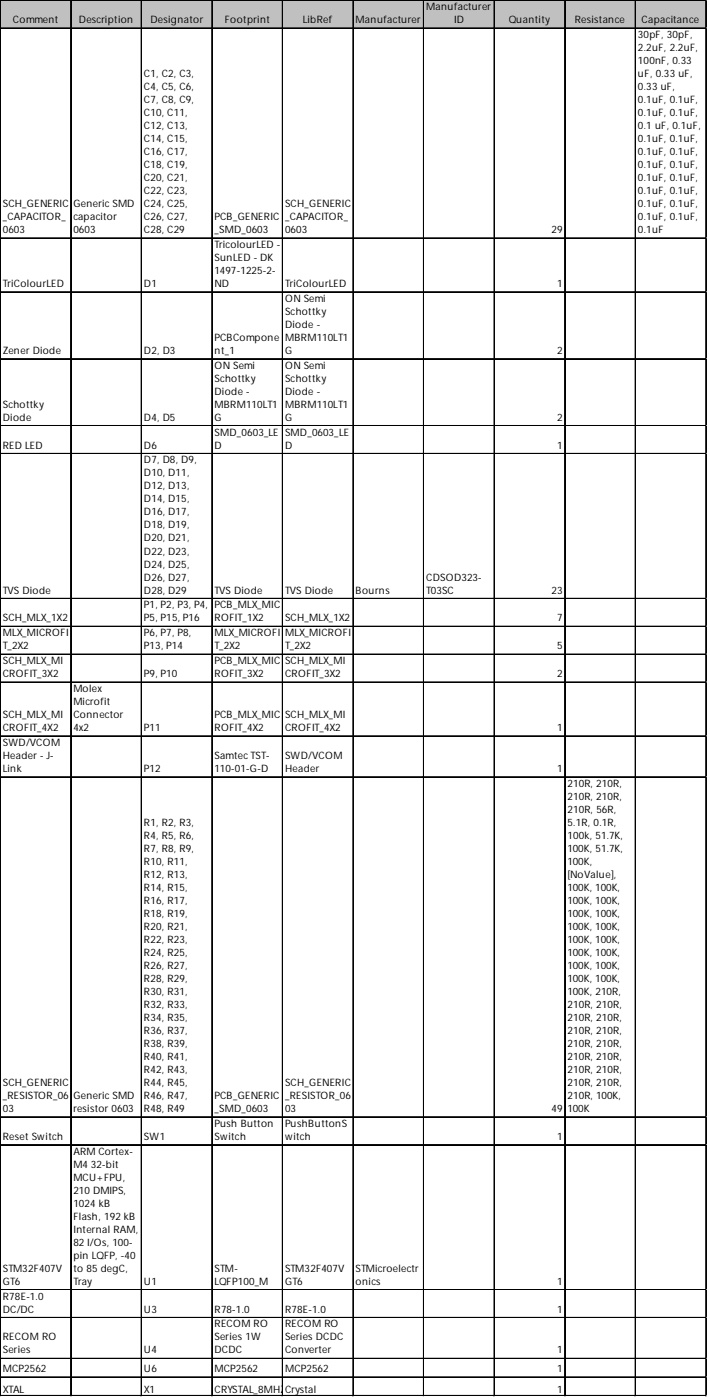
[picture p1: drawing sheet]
<svg xmlns="http://www.w3.org/2000/svg" width="192mm" height="378mm" viewBox="0 0 192 378" stroke-linecap="round" stroke-linejoin="round" font-family="sans-serif">
<defs><g id="words">
<g font-size="2.8">
<text x="115" y="2.7">Manufacturer</text>
<text x="3.5" y="6.2">Comment</text>
<text x="21.3" y="6.2">Description</text>
<text x="40.6" y="6.2">Designator</text>
<text x="60.6" y="6.2">Footprint</text>
<text x="81.7" y="6.2">LibRef</text>
<text x="96" y="6.2">Manufacturer</text>
<text x="122.5" y="6.2">ID</text>
<text x="137.3" y="6.2">Quantity</text>
<text x="155.1" y="6.2">Resistance</text>
<text x="172.1" y="10.2">30pF, 30pF,</text>
<text x="173.1" y="6.2">Capacitance</text>
<text x="172.1" y="13.8">2.2uF, 2.2uF,</text>
<text x="172.1" y="17.3">100nF, 0.33</text>
<text x="38.8" y="20.8">C1, C2, C3,</text>
<text x="172.1" y="20.8">uF, 0.33 uF,</text>
<text x="38.8" y="24.3">C4, C5, C6,</text>
<text x="38.8" y="27.8">C7, C8, C9,</text>
<text x="172.1" y="24.3">0.33 uF,</text>
<text x="172.1" y="27.8">0.1uF, 0.1uF,</text>
<text x="38.8" y="31.3">C10, C11,</text>
<text x="38.8" y="34.8">C12, C13,</text>
<text x="172.1" y="31.3">0.1uF, 0.1uF,</text>
<text x="172.1" y="34.8">0.1 uF, 0.1uF,</text>
<text x="38.8" y="38.3">C14, C15,</text>
<text x="38.8" y="41.8">C16, C17,</text>
<text x="172.1" y="38.3">0.1uF, 0.1uF,</text>
<text x="172.1" y="41.8">0.1uF, 0.1uF,</text>
<text x="38.8" y="45.3">C18, C19,</text>
<text x="172.1" y="45.3">0.1uF, 0.1uF,</text>
<text x="38.8" y="48.9">C20, C21,</text>
<text x="38.8" y="52.4">C22, C23,</text>
<text x="172.1" y="48.9">0.1uF, 0.1uF,</text>
<text x="172.1" y="52.4">0.1uF, 0.1uF,</text>
<text x=".8" y="55.9">SCH_GENERIC</text>
<text x=".8" y="59.4">_CAPACITOR_</text>
<text x="19.8" y="55.9">Generic SMD</text>
<text x="19.8" y="59.4">capacitor</text>
<text x="38.8" y="55.9">C24, C25,</text>
<text x="38.8" y="59.4">C26, C27,</text>
<text x="57.9" y="59.4">PCB_GENERIC</text>
<text x="76.9" y="55.9">SCH_GENERIC</text>
<text x="76.9" y="59.4">_CAPACITOR_</text>
<text x="172.1" y="55.9">0.1uF, 0.1uF,</text>
<text x="172.1" y="59.4">0.1uF, 0.1uF,</text>
<text x=".8" y="62.9">0603</text>
<text x="19.8" y="62.9">0603</text>
<text x="38.8" y="62.9">C28, C29</text>
<text x="57.9" y="62.9">_SMD_0603</text>
<text x="76.9" y="62.9">0603</text>
<text x="148.8" y="62.9">29</text>
<text x="172.1" y="62.9">0.1uF</text>
<text x="57.9" y="66.9">TricolourLED -</text>
<text x="57.9" y="70.4">SunLED - DK</text>
<text x=".8" y="77.4">TriColourLED</text>
<text x="38.8" y="77.4">D1</text>
<text x="57.9" y="73.9">1497-1225-2-</text>
<text x="57.9" y="77.4">ND</text>
<text x="76.9" y="77.4">TriColourLED</text>
<text x="150.3" y="77.4">1</text>
<text x="76.9" y="81.4">ON Semi</text>
<text x="76.9" y="85">Schottky</text>
<text x="76.9" y="88.5">Diode -</text>
<text x=".8" y="95.5">Zener Diode</text>
<text x="38.8" y="95.5">D2, D3</text>
<text x="57.9" y="92">PCBCompone</text>
<text x="57.9" y="95.5">nt_1</text>
<text x="76.9" y="92">MBRM110LT1</text>
<text x="76.9" y="95.5">G</text>
<text x="150.3" y="95.5">2</text>
<text x="57.9" y="99.5">ON Semi</text>
<text x="76.9" y="99.5">ON Semi</text>
<text x="57.9" y="103">Schottky</text>
<text x="57.9" y="106.5">Diode -</text>
<text x="76.9" y="103">Schottky</text>
<text x="76.9" y="106.5">Diode -</text>
<text x=".8" y="110">Schottky</text>
<text x=".8" y="113.5">Diode</text>
<text x="38.8" y="113.5">D4, D5</text>
<text x="57.9" y="110">MBRM110LT1</text>
<text x="57.9" y="113.5">G</text>
<text x="76.9" y="110">MBRM110LT1</text>
<text x="76.9" y="113.5">G</text>
<text x="150.3" y="113.5">2</text>
<text x="57.9" y="117.6">SMD_0603_LE</text>
<text x="76.9" y="117.6">SMD_0603_LE</text>
<text x=".8" y="121.1">RED LED</text>
<text x="38.8" y="121.1">D6</text>
<text x="38.8" y="125.1">D7, D8, D9,</text>
<text x="57.9" y="121.1">D</text>
<text x="76.9" y="121.1">D</text>
<text x="150.3" y="121.1">1</text>
<text x="38.8" y="128.6">D10, D11,</text>
<text x="38.8" y="132.1">D12, D13,</text>
<text x="38.8" y="135.6">D14, D15,</text>
<text x="38.8" y="139.1">D16, D17,</text>
<text x="38.8" y="142.6">D18, D19,</text>
<text x="38.8" y="146.1">D20, D21,</text>
<text x="38.8" y="149.6">D22, D23,</text>
<text x="38.8" y="153.2">D24, D25,</text>
<text x=".8" y="160.2">TVS Diode</text>
<text x="38.8" y="156.7">D26, D27,</text>
<text x="38.8" y="160.2">D28, D29</text>
<text x="57.9" y="160.2">TVS Diode</text>
<text x="76.9" y="160.2">TVS Diode</text>
<text x="96" y="160.2">Bourns</text>
<text x="115" y="156.7">CDSOD323-</text>
<text x="115" y="160.2">T03SC</text>
<text x="148.8" y="160.2">23</text>
<text x=".8" y="167.7">SCH_MLX_1X2</text>
<text x="38.8" y="164.2">P1, P2, P3, P4,</text>
<text x="38.8" y="167.7">P5, P15, P16</text>
<text x="57.9" y="164.2">PCB_MLX_MIC</text>
<text x="57.9" y="167.7">ROFIT_1X2</text>
<text x="76.9" y="167.7">SCH_MLX_1X2</text>
<text x="150.3" y="167.7">7</text>
<text x=".8" y="171.7">MLX_MICROFI</text>
<text x="38.8" y="171.7">P6, P7, P8,</text>
<text x="57.9" y="171.7">MLX_MICROFI</text>
<text x="76.9" y="171.7">MLX_MICROFI</text>
<text x=".8" y="175.2">T_2X2</text>
<text x=".8" y="179.2">SCH_MLX_MI</text>
<text x="38.8" y="175.2">P13, P14</text>
<text x="57.9" y="175.2">T_2X2</text>
<text x="57.9" y="179.2">PCB_MLX_MIC</text>
<text x="76.9" y="175.2">T_2X2</text>
<text x="76.9" y="179.2">SCH_MLX_MI</text>
<text x="150.3" y="175.2">5</text>
<text x=".8" y="182.7">CROFIT_3X2</text>
<text x="38.8" y="182.7">P9, P10</text>
<text x="57.9" y="182.7">ROFIT_3X2</text>
<text x="76.9" y="182.7">CROFIT_3X2</text>
<text x="150.3" y="182.7">2</text>
<text x="19.8" y="186.8">Molex</text>
<text x="19.8" y="190.3">Microfit</text>
<text x=".8" y="193.8">SCH_MLX_MI</text>
<text x=".8" y="197.3">CROFIT_4X2</text>
<text x="19.8" y="193.8">Connector</text>
<text x="19.8" y="197.3">4x2</text>
<text x="38.8" y="197.3">P11</text>
<text x="57.9" y="193.8">PCB_MLX_MIC</text>
<text x="57.9" y="197.3">ROFIT_4X2</text>
<text x="76.9" y="193.8">SCH_MLX_MI</text>
<text x="76.9" y="197.3">CROFIT_4X2</text>
<text x="150.3" y="197.3">1</text>
<text x=".8" y="201.3">SWD/VCOM</text>
<text x=".8" y="204.8">Header - J-</text>
<text x=".8" y="208.3">Link</text>
<text x="38.8" y="208.3">P12</text>
<text x="57.9" y="204.8">Samtec TST-</text>
<text x="57.9" y="208.3">110-01-G-D</text>
<text x="76.9" y="204.8">SWD/VCOM</text>
<text x="76.9" y="208.3">Header</text>
<text x="150.3" y="208.3">1</text>
<text x="153.1" y="212.3">210R, 210R,</text>
<text x="153.1" y="215.8">210R, 210R,</text>
<text x="153.1" y="219.3">210R, 56R,</text>
<text x="38.8" y="222.9">R1, R2, R3,</text>
<text x="38.8" y="226.4">R4, R5, R6,</text>
<text x="153.1" y="222.9">5.1R, 0.1R,</text>
<text x="153.1" y="226.4">100k, 51.7K,</text>
<text x="38.8" y="229.9">R7, R8, R9,</text>
<text x="38.8" y="233.4">R10, R11,</text>
<text x="153.1" y="229.9">100K, 51.7K,</text>
<text x="153.1" y="233.4">100K,</text>
<text x="38.8" y="236.9">R12, R13,</text>
<text x="153.1" y="236.9">[NoValue],</text>
<text x="38.8" y="240.4">R14, R15,</text>
<text x="38.8" y="243.9">R16, R17,</text>
<text x="153.1" y="240.4">100K, 100K,</text>
<text x="153.1" y="243.9">100K, 100K,</text>
<text x="38.8" y="247.4">R18, R19,</text>
<text x="38.8" y="250.9">R20, R21,</text>
<text x="153.1" y="247.4">100K, 100K,</text>
<text x="153.1" y="250.9">100K, 100K,</text>
<text x="38.8" y="254.5">R22, R23,</text>
<text x="38.8" y="258">R24, R25,</text>
<text x="153.1" y="254.5">100K, 100K,</text>
<text x="153.1" y="258">100K, 100K,</text>
<text x="38.8" y="261.5">R26, R27,</text>
<text x="153.1" y="261.5">100K, 100K,</text>
<text x="38.8" y="265">R28, R29,</text>
<text x="38.8" y="268.5">R30, R31,</text>
<text x="153.1" y="265">100K, 100K,</text>
<text x="153.1" y="268.5">100K, 210R,</text>
<text x="38.8" y="272">R32, R33,</text>
<text x="38.8" y="275.5">R34, R35,</text>
<text x="153.1" y="272">210R, 210R,</text>
<text x="153.1" y="275.5">210R, 210R,</text>
<text x="38.8" y="279">R36, R37,</text>
<text x="153.1" y="279">210R, 210R,</text>
<text x="38.8" y="282.5">R38, R39,</text>
<text x="38.8" y="286">R40, R41,</text>
<text x="153.1" y="282.5">210R, 210R,</text>
<text x="153.1" y="286">210R, 210R,</text>
<text x=".8" y="293.1">SCH_GENERIC</text>
<text x="38.8" y="289.6">R42, R43,</text>
<text x="38.8" y="293.1">R44, R45,</text>
<text x="76.9" y="293.1">SCH_GENERIC</text>
<text x="153.1" y="289.6">210R, 210R,</text>
<text x="153.1" y="293.1">210R, 210R,</text>
<text x=".8" y="296.6">_RESISTOR_06</text>
<text x="19.8" y="296.6">Generic SMD</text>
<text x="38.8" y="296.6">R46, R47,</text>
<text x="57.9" y="296.6">PCB_GENERIC</text>
<text x="76.9" y="296.6">_RESISTOR_06</text>
<text x="153.1" y="296.6">210R, 100K,</text>
<text x=".8" y="300.1">03</text>
<text x="19.8" y="300.1">resistor 0603</text>
<text x="38.8" y="300.1">R48, R49</text>
<text x="57.9" y="300.1">_SMD_0603</text>
<text x="57.9" y="304.1">Push Button</text>
<text x="76.9" y="300.1">03</text>
<text x="76.9" y="304.1">PushButtonS</text>
<text x="148.8" y="300.1">49</text>
<text x="153.1" y="300.1">100K</text>
<text x=".8" y="307.6">Reset Switch</text>
<text x="19.8" y="311.6">ARM Cortex-</text>
<text x="38.8" y="307.6">SW1</text>
<text x="57.9" y="307.6">Switch</text>
<text x="76.9" y="307.6">witch</text>
<text x="150.3" y="307.6">1</text>
<text x="19.8" y="315.1">M4 32-bit</text>
<text x="19.8" y="318.6">MCU+FPU,</text>
<text x="19.8" y="322.1">210 DMIPS,</text>
<text x="19.8" y="325.7">1024 kB</text>
<text x="19.8" y="329.2">Flash, 192 kB</text>
<text x="19.8" y="332.7">Internal RAM,</text>
<text x="19.8" y="336.2">82 I/Os, 100-</text>
<text x="19.8" y="339.7">pin LQFP, -40</text>
<text x=".8" y="343.2">STM32F407V</text>
<text x=".8" y="346.7">GT6</text>
<text x="19.8" y="343.2">to 85 degC,</text>
<text x="19.8" y="346.7">Tray</text>
<text x="38.8" y="346.7">U1</text>
<text x="57.9" y="343.2">STM-</text>
<text x="57.9" y="346.7">LQFP100_M</text>
<text x="76.9" y="343.2">STM32F407V</text>
<text x="76.9" y="346.7">GT6</text>
<text x="96" y="343.2">STMicroelectr</text>
<text x="96" y="346.7">onics</text>
<text x="150.3" y="346.7">1</text>
<text x=".8" y="350.7">R78E-1.0</text>
<text x=".8" y="354.2">DC/DC</text>
<text x="38.8" y="354.2">U3</text>
<text x="57.9" y="354.2">R78-1.0</text>
<text x="57.9" y="358.3">RECOM RO</text>
<text x="76.9" y="354.2">R78E-1.0</text>
<text x="76.9" y="358.3">RECOM RO</text>
<text x="150.3" y="354.2">1</text>
<text x=".8" y="361.8">RECOM RO</text>
<text x=".8" y="365.3">Series</text>
<text x="38.8" y="365.3">U4</text>
<text x="57.9" y="361.8">Series 1W</text>
<text x="57.9" y="365.3">DCDC</text>
<text x="76.9" y="361.8">Series DCDC</text>
<text x="76.9" y="365.3">Converter</text>
<text x="150.3" y="365.3">1</text>
<text x=".8" y="370.3">MCP2562</text>
<text x="38.8" y="370.3">U6</text>
<text x="57.9" y="370.3">MCP2562</text>
<text x="76.9" y="370.3">MCP2562</text>
<text x="150.3" y="370.3">1</text>
<text x=".8" y="375.8">XTAL</text>
<text x="38.8" y="375.8">X1</text>
<text x="57.9" y="375.8">CRYSTAL_8MHZCrystal</text>
<text x="150.3" y="375.8">1</text>
</g>
</g></defs>
<path d="M.2 .2h190.4v7.6h-190.4z" fill="#c0c0c0"/>
<g fill="none" stroke="#000" stroke-width=".27">
<path d="M0 0v376.8M.1 0v376.8M.3 0h190.3M.3 .1h190.3M.3 7.5h190.3M.3 7.6h190.3M19 .2v376.6M19.2 .2v376.6M38.1 .2v376.6M38.2 .2v376.6M57.1 .2v376.6M57.2 .2v376.6"/>
<path d="M76.2 .2v376.6M76.3 .2v376.6M95.2 .2v376.6M95.3 .2v376.6M114.2 .2v376.6M114.4 .2v376.6M133.3 .2v376.6M133.4 .2v376.6M152.3 .2v376.6M152.4 .2v376.6M171.4 .2v376.6M171.5 .2v376.6"/>
<path d="M190.4 .2v376.6M190.5 .2v376.6M.3 64.2h190.3M.3 64.3h190.3M.3 78.7h190.3M.3 78.8h190.3M.3 96.8h190.3M.3 96.9h190.3M.3 114.8h190.3M.3 115h190.3M.3 122.3h190.3M.3 122.5h190.3"/>
<path d="M.3 161.5h190.3M.3 161.6h190.3M.3 169h190.3M.3 169.1h190.3M.3 176.5h190.3M.3 176.6h190.3M.3 184h190.3M.3 184.2h190.3M.3 198.6h190.3M.3 198.7h190.3M.3 209.6h190.3M.3 209.7h190.3"/>
<path d="M.3 301.4h190.3M.3 301.5h190.3M.3 308.9h190.3M.3 309h190.3M.3 348h190.3M.3 348.1h190.3M.3 355.5h190.3M.3 355.7h190.3M.3 366.6h190.3M.3 366.7h190.3M.3 371.6h190.3M.3 371.7h190.3"/>
<path d="M.3 376.6h190.3M.3 376.7h190.3"/>
</g>
<path d="M0 376.8v.1" fill="none" stroke="#d4d4d4" stroke-width=".27"/>
<path d="M0 376.8l.3 .1z" fill="#d4d4d4"/>
<path d="M19 376.8v.1" fill="none" stroke="#d4d4d4" stroke-width=".27"/>
<path d="M19 376.8l.3 .1z" fill="#d4d4d4"/>
<path d="M38.1 376.8v.1" fill="none" stroke="#d4d4d4" stroke-width=".27"/>
<path d="M38.1 376.8l.2 .1z" fill="#d4d4d4"/>
<path d="M57.1 376.8v.1" fill="none" stroke="#d4d4d4" stroke-width=".27"/>
<path d="M57.1 376.8l.3 .1z" fill="#d4d4d4"/>
<path d="M76.2 376.8v.1" fill="none" stroke="#d4d4d4" stroke-width=".27"/>
<path d="M76.2 376.8l.2 .1z" fill="#d4d4d4"/>
<path d="M95.2 376.8v.1" fill="none" stroke="#d4d4d4" stroke-width=".27"/>
<path d="M95.2 376.8l.3 .1z" fill="#d4d4d4"/>
<path d="M114.2 376.8v.1" fill="none" stroke="#d4d4d4" stroke-width=".27"/>
<path d="M114.2 376.8l.3 .1z" fill="#d4d4d4"/>
<path d="M133.3 376.8v.1" fill="none" stroke="#d4d4d4" stroke-width=".27"/>
<path d="M133.3 376.8l.2 .1z" fill="#d4d4d4"/>
<path d="M152.3 376.8v.1" fill="none" stroke="#d4d4d4" stroke-width=".27"/>
<path d="M152.3 376.8l.3 .1z" fill="#d4d4d4"/>
<path d="M171.4 376.8v.1" fill="none" stroke="#d4d4d4" stroke-width=".27"/>
<path d="M171.4 376.8l.2 .1z" fill="#d4d4d4"/>
<path d="M190.4 376.8v.1" fill="none" stroke="#d4d4d4" stroke-width=".27"/>
<path d="M190.4 376.8l.2 .1z" fill="#d4d4d4"/>
<path d="M190.6 0h.1" fill="none" stroke="#d4d4d4" stroke-width=".27"/>
<path d="M190.6 0l.1 .2z" fill="#d4d4d4"/>
<path d="M190.6 7.5h.1" fill="none" stroke="#d4d4d4" stroke-width=".27"/>
<path d="M190.6 7.5l.1 .3z" fill="#d4d4d4"/>
<path d="M190.6 64.2h.1" fill="none" stroke="#d4d4d4" stroke-width=".27"/>
<path d="M190.6 64.2l.1 .2z" fill="#d4d4d4"/>
<path d="M190.6 78.7h.1" fill="none" stroke="#d4d4d4" stroke-width=".27"/>
<path d="M190.6 78.7l.1 .3z" fill="#d4d4d4"/>
<path d="M190.6 96.8h.1" fill="none" stroke="#d4d4d4" stroke-width=".27"/>
<path d="M190.6 96.8l.1 .2z" fill="#d4d4d4"/>
<path d="M190.6 114.8h.1" fill="none" stroke="#d4d4d4" stroke-width=".27"/>
<path d="M190.6 114.8l.1 .3z" fill="#d4d4d4"/>
<path d="M190.6 122.3h.1" fill="none" stroke="#d4d4d4" stroke-width=".27"/>
<path d="M190.6 122.3l.1 .3z" fill="#d4d4d4"/>
<path d="M190.6 161.5h.1" fill="none" stroke="#d4d4d4" stroke-width=".27"/>
<path d="M190.6 161.5l.1 .2z" fill="#d4d4d4"/>
<path d="M190.6 169h.1" fill="none" stroke="#d4d4d4" stroke-width=".27"/>
<path d="M190.6 169l.1 .2z" fill="#d4d4d4"/>
<path d="M190.6 176.5h.1" fill="none" stroke="#d4d4d4" stroke-width=".27"/>
<path d="M190.6 176.5l.1 .3z" fill="#d4d4d4"/>
<path d="M190.6 184h.1" fill="none" stroke="#d4d4d4" stroke-width=".27"/>
<path d="M190.6 184l.1 .3z" fill="#d4d4d4"/>
<path d="M190.6 198.6h.1" fill="none" stroke="#d4d4d4" stroke-width=".27"/>
<path d="M190.6 198.6l.1 .2z" fill="#d4d4d4"/>
<path d="M190.6 209.6h.1" fill="none" stroke="#d4d4d4" stroke-width=".27"/>
<path d="M190.6 209.6l.1 .3z" fill="#d4d4d4"/>
<path d="M190.6 301.4h.1" fill="none" stroke="#d4d4d4" stroke-width=".27"/>
<path d="M190.6 301.4l.1 .2z" fill="#d4d4d4"/>
<path d="M190.6 308.9h.1" fill="none" stroke="#d4d4d4" stroke-width=".27"/>
<path d="M190.6 308.9l.1 .2z" fill="#d4d4d4"/>
<path d="M190.6 348h.1" fill="none" stroke="#d4d4d4" stroke-width=".27"/>
<path d="M190.6 348l.1 .3z" fill="#d4d4d4"/>
<path d="M190.6 355.5h.1" fill="none" stroke="#d4d4d4" stroke-width=".27"/>
<path d="M190.6 355.5l.1 .3z" fill="#d4d4d4"/>
<path d="M190.6 366.6h.1" fill="none" stroke="#d4d4d4" stroke-width=".27"/>
<path d="M190.6 366.6l.1 .2z" fill="#d4d4d4"/>
<path d="M190.6 371.6h.1" fill="none" stroke="#d4d4d4" stroke-width=".27"/>
<path d="M190.6 371.6l.1 .2z" fill="#d4d4d4"/>
<path d="M190.6 376.6h.1" fill="none" stroke="#d4d4d4" stroke-width=".27"/>
<path d="M190.6 376.6l.1 .2z" fill="#d4d4d4"/>
<use href="#words"/>
</svg>
